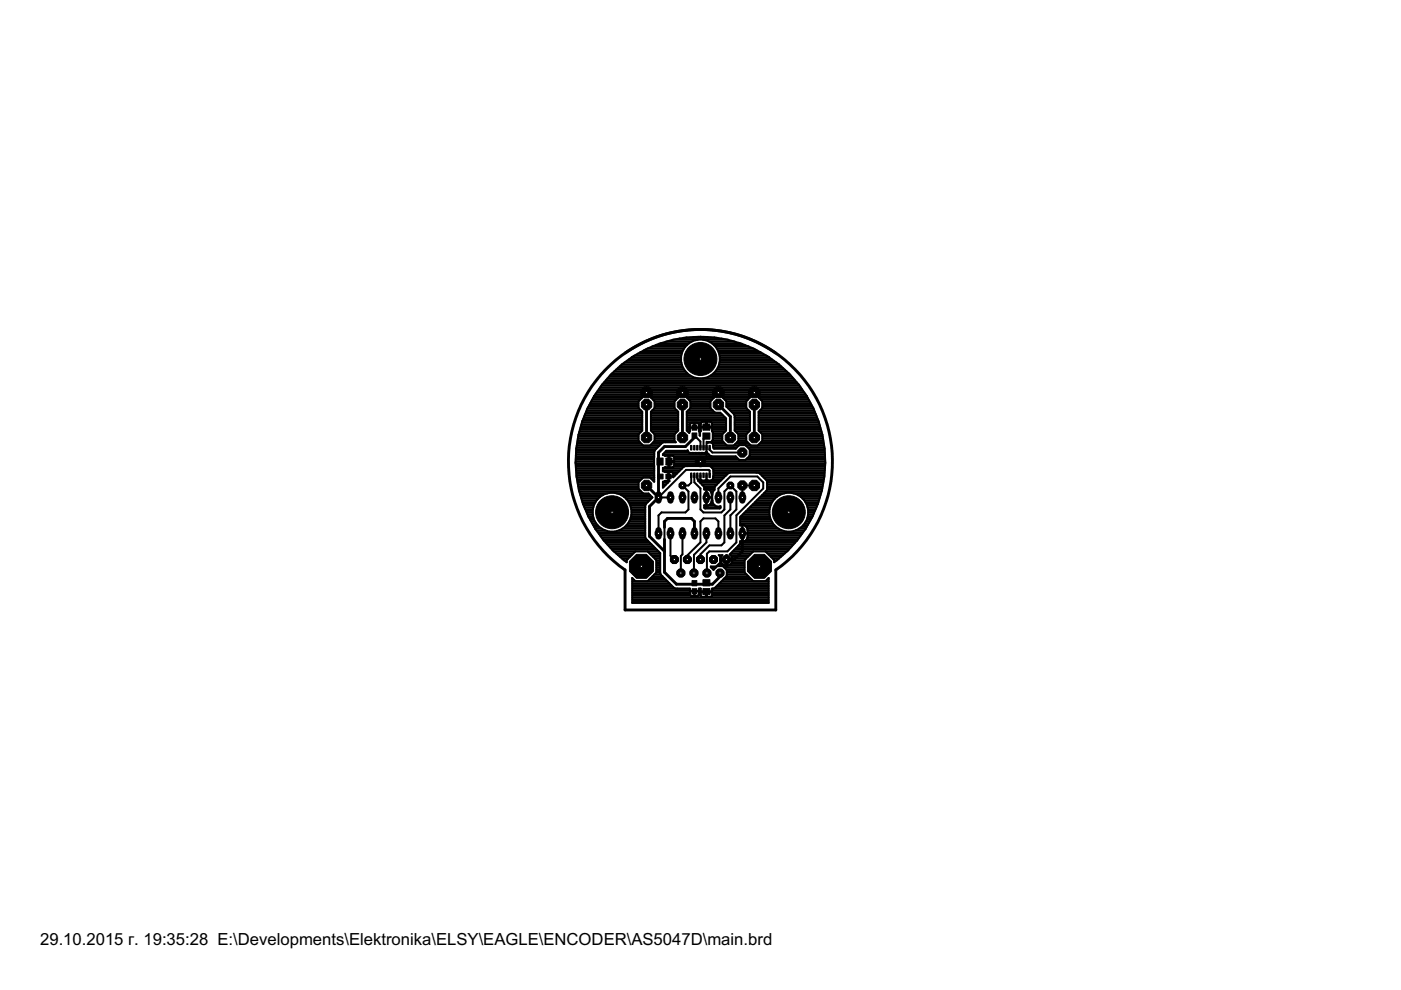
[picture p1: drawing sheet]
<svg xmlns="http://www.w3.org/2000/svg" width="297mm" height="210mm" viewBox="0 0 297 210" stroke-linecap="round" stroke-linejoin="round" font-family="sans-serif">
<defs><g id="words">
<text font-size="4" x="8.5" y="200.4">29.10.2015 г. 19:35:28 E:\Developments\Elektronika\ELSY\EAGLE\ENCODER\AS5047D\main.brd</text>
</g></defs>
<g fill="#000" stroke="#000" stroke-width=".21">
<path d="M139.3 97.1h1.3v1.5h-1.3zM141.2 97.1h1.3v1.5h-1.3zM146.4 94.4h.3v1h-.3zM146.7 91.8h1v1.1h-1zM146.7 90.1h1v1.1h-1zM147.1 94.4h.3v1h-.3zM147.7 94.4h.3v1h-.3zM148.4 94.4h.3v1h-.3zM149 94.4h.3v1h-.3zM149 91.8h1.5v1.3h-1.5zM149 89.9h1.5v1.3h-1.5zM149.6 94.4h.3v1h-.3z"/>
<path d="M150.3 94.4h.3v1h-.3zM139.5 100.5h1.1v1h-1.1zM141.2 100.5h1.1v1h-1.1zM146.4 100.3h.3v1h-.3zM147.1 100.3h.3v1h-.3zM147.7 100.3h.3v1h-.3zM148.4 100.3h.3v1h-.3zM149 100.3h.3v1h-.3zM149.6 100.3h.3v1h-.3zM150.3 100.3h.3v1h-.3zM146.7 123.1h1v1.1h-1zM146.7 124.8h1v1.1h-1z"/>
<path d="M149 122.9h1.5v1.3h-1.5zM149 124.8h1.5v1.3h-1.5z"/>
</g>
<g fill="#000" stroke="#000" stroke-width=".61">
<path d="M137.1 85.8v7zM139.6 97.9v3.1zM139.6 95.9v2zM140.9 94.7l-1.3 1.2zM144.7 85.8v7zM140.9 94.7h4.4zM145.3 94.7l1.9-1.9zM147.2 92.4v.4zM154.9 88.3v4.5zM152.3 85.8l2.6 2.5zM159.9 85.8v7zM137.7 113.7l3.2 3.2z"/>
<path d="M137.7 107.4v6.3zM139.6 105.5l-1.9 1.9zM139.6 101v4.5zM137.1 102.9l2.5 2.6zM140.9 116.9v4.4zM140.9 110.6v1.2zM140.9 110.6l.6-.7zM140.9 114.4v2.5zM141.5 109.9h5.1zM146.6 109.9l.6 .7zM147.2 110.6v2.5zM154 118.6h1.6z"/>
<path d="M155.6 118.6l1.8-1.7zM157.4 113.1v3.8zM140.9 121.3l2.5 2.6zM143.4 123.9h3.8zM147.2 123.9h2.6zM149.8 123.9h1.2zM151 123.9l1.7-1.6zM152.7 121.5v.8z"/>
</g>
<g fill="#000" stroke="#000" stroke-width=".42">
<path d="M129.1 79.9h17.7zM129.4 79.5h16.8zM129.6 79.3l2.2-2zM129.8 79.1h15.9zM130.2 78.8h15.2zM130.6 78.4h14.5zM131 78h13.9zM131.4 77.6h13.3zM131.8 77.3l2.2-1.6zM131.9 77.3h12.7zM132.4 76.9h12.1zM132.9 76.5h11.5z"/>
<path d="M133.4 76.1h11zM133.9 75.8h10.5zM134 75.7l.3-.2zM134.3 75.5l1.4-.8zM134.5 75.4h9.9zM135.2 75h9.3zM135.7 74.7l1.3-.7zM135.8 74.6h8.9zM136.5 74.3h8.3zM137 74l1.4-.6zM137.3 73.9h7.8zM138.2 73.5h7.1z"/>
<path d="M138.4 73.4l1.4-.5zM139.1 73.2h6.6zM139.8 72.9l1.4-.4zM140.1 72.8h6zM141.2 72.5l1.4-.4zM141.4 72.4h5.3zM142.6 72.1l1.5-.3zM142.8 72h5.1zM144.1 71.8l1.4-.3zM144.4 75.6v1zM144.4 76.6l.3 1.1zM144.7 74.5l-.3 1.1z"/>
<path d="M144.7 77.7l.5 .9zM145 71.6h7zM145.2 73.6l-.5 .9zM145.2 78.6l.8 .8zM145.5 71.5h1.5zM146 72.8l-.8 .8zM146 79.4l.9 .5zM146 72.8l.9-.5zM146.9 79.9l1.1 .3zM147 71.5l1.5-.1zM146.9 72.3l1.1-.3zM148.5 71.4l1.5 .1z"/>
<path d="M148 72h1.1zM149.1 72h5.1zM150 71.5h1.5zM149.1 72l1 .3zM150.1 79.9l.9-.5zM150.2 79.9h17.7zM150.3 72.4h5.3zM150.8 79.5h16.8zM150.9 72.8h6zM150.1 72.3l.9 .5zM151 79.4l.8-.8zM151.3 79.1h15.9z"/>
<path d="M151.3 73.2h6.6zM151.5 71.5l1.4 .3zM151.7 78.8h15.1zM151.7 73.5h7.1zM151 72.8l.8 .8zM152.3 77.7l-.5 .9zM151.9 78.4h14.5zM152 73.9h7.7zM152.1 78h13.9zM152.2 74.3h8.3zM151.8 73.6l.5 .9zM152.6 76.6l-.3 1.1z"/>
<path d="M152.4 77.6h13.2zM152.4 74.6h8.8zM152.4 77.3h12.7zM152.5 75h9.3zM152.5 76.9h12.1zM152.6 75.4h9.9zM152.6 75.6v1zM152.3 74.5l.3 1.1zM152.6 76.5h11.5zM152.6 76.1h11zM152.6 75.8h10.5zM152.9 71.8l1.5 .3z"/>
<path d="M154.4 72.1l1.4 .4zM155.8 72.5l1.4 .4zM157.2 72.9l1.4 .5zM158.6 73.4l1.4 .6zM160 74l1.3 .7zM161.3 74.7l1.4 .8zM162.7 75.5l.3 .2zM163 75.7l2.2 1.6zM165.2 77.3l2.2 2zM167.4 79.3l2 2.2zM122.2 95.1l-.2 3zM122 98.2h16.7z"/>
<path d="M122 97.9h16.7zM122.1 98.6h16.6zM122.1 97.5h16.6zM122.1 99h16.6zM122.1 97.1h16.6zM122.1 96.7h16.6zM122.1 99.4h16.6zM122.1 96.4h16.6zM122.1 99.7h16.6zM122.1 96h16.6zM122.2 95.6h16.6zM122.6 92.2l-.4 2.9z"/>
<path d="M122.2 95.2h16.8zM122.2 94.8h17.2zM122.3 94.5h17.5zM122.3 94.1h13.7zM122.4 93.7h13.2zM122.4 93.4h13zM122.5 93h12.9zM122.6 92.6h12.8zM123.4 89.3l-.8 2.9zM122.6 92.2h12.8zM122.7 91.9h12.9zM122.9 91.5h13.1z"/>
<path d="M122.9 91.1h13.3zM123 90.7h13.2zM123.1 90.4h13.1zM123.3 90h12.9zM123.4 89.6h12.8zM124.5 86.6l-1.1 2.7zM123.5 89.2h12.7zM123.6 88.9h12.6zM123.8 88.5h12.4zM123.9 88.1h12.3zM124.1 87.7h12.1zM124.2 87.4h12z"/>
<path d="M124.4 87h11.5zM126 84l-1.5 2.6zM124.5 86.6h11zM124.7 86.3h10.7zM124.9 85.9h10.5zM125.1 85.5h10.3zM125.3 85.1h10.1zM125.5 84.8h10.2zM125.8 84.4h10.3zM125.9 84h10.3zM127.7 81.5l-1.7 2.5zM126.2 83.6h9.8z"/>
<path d="M126.5 83.2h9.5zM126.7 82.9h9.3zM127 82.5h9.2zM127.3 82.1h42.5zM127.5 81.7h42zM129.6 79.3l-1.9 2.2zM127.8 81.4h41.4zM128.1 81h40.8zM128.5 80.6h40.1zM128.8 80.3h39.4zM135.4 85.1v1.4zM135.4 86.5l.8 .8z"/>
<path d="M135.4 92.1v1.4zM135.4 93.5l1 1zM136 82.8v.4zM136 83.2h1.1zM136 83.2v.5zM136 83.7l.4 .4zM136.2 87.3v4zM136.2 91.3l-.8 .8zM136.4 84.1l-1 1zM136.4 94.5h1.4zM136 82.8l.6-.7zM137.1 82.1v1.1z"/>
<path d="M136.6 82.1h.5zM137.1 83.2h1.1zM137.1 82.1h.4zM138.8 93.5l-1 1zM138.2 83.7l-.4 .4zM137.9 82.5h6zM137.9 84h6zM138 87.3v4zM138 87.3l.8-.8zM138 91.1h5.8zM138 90.7h5.8zM138 90.4h5.8z"/>
<path d="M138 90h5.8zM138 89.6h5.8zM138 89.2h5.8zM138 88.9h5.8zM138 88.5h5.8zM138 88.1h5.8zM138 87.7h5.8zM138 87.4h5.8zM138.1 84.4h5.6zM138.2 94.1h2zM138.2 83.2v.5zM138.2 82.8v.4z"/>
<path d="M137.5 82.1l.7 .7zM138.2 91.5h5.4zM138.2 83.6h5.4zM138.2 83.2h5.4zM138.2 82.9h5.4zM138.3 87h5.2zM138.5 84.8h4.8zM138.5 93.7h4.8zM138.6 91.9h4.6zM138.7 86.6h4.4zM138.7 97v1.7zM138.7 95.8v.3z"/>
<path d="M138.7 96.1v.8zM138.7 98.8v2.4zM138.8 92.1v1.4zM138 91.3l.8 .8zM138.8 85.1v1.4zM137.8 84.1l1 1zM138.8 93.4h4.2zM138.8 93h4.2zM138.8 92.6h4.2zM138.8 92.2h4.2zM138.8 86.3h4.2zM138.8 85.9h4.2z"/>
<path d="M138.8 85.5h4.2zM138.8 85.1h4.2zM138.9 95.4l-.2 .4zM139.6 97.9h.3zM140.4 93.9l-1.5 1.5zM140.5 99.2v.7zM140.5 99.2h.2zM140.5 96.3v.2zM141.3 95.6l-.8 .7zM140.5 99.7h3.7zM140.5 99.4h4.1zM140.5 96.4h9.8z"/>
<path d="M140.4 93.9l.3-.1zM140.5 99.9h.2zM140.7 99.2l.2-.1zM140.5 96.5h.2zM140.9 96h5.2zM140.9 99.1l.1-.1zM140.7 96.5l.2 .1zM141 99l.1 .1zM140.9 96.6l.1 .1zM140.7 93.8h.4zM141.1 99.1h.6zM141 96.7l.1-.1z"/>
<path d="M141.3 95.6h3.9zM141.3 95.6h4.5zM141.7 98v1.1zM141.7 98h.3zM141.7 96.6v1.1zM141.1 96.6h.6zM141.7 99h.3zM141.7 98.6h.3zM141.7 98.2h.3zM141.7 97.5h.3zM141.7 97.1h.3zM141.7 96.7h.3z"/>
<path d="M142 98v1.1zM142 99.1h.6zM142 97.7v.3zM142 97.7h.9zM142 96.6v1.1zM141.7 97.7h.3zM142 97.9h33zM142.6 99.1l.1-.1zM142 96.6h.6zM142.7 99h.1zM142.6 96.6l.1 .1zM142.7 99h2.3z"/>
<path d="M142.7 96.7h8.1zM142.8 99l.1-.1zM142.7 96.7h.1zM142.9 98.8v.1zM142.8 96.7l.1 .1zM142.9 98.7v.1zM142.9 96.8v.1zM142.9 98v.7zM142 98h.9zM142.9 97v.7zM142.9 96.9v.1zM142.9 98.6h32z"/>
<path d="M142.9 98.2h32.1zM142.9 97.5h13.8zM142.9 97.1h13.4zM143 85.1v1.4zM143 86.5l.8 .8zM143 92.1v1.4zM143 93.5l.3 .3zM141.1 93.8h2.2zM143.6 82.8v.4zM143.6 83.2h1.1zM143.6 83.2v.5zM143.6 83.7l.4 .4z"/>
<path d="M143.8 87.3v4zM143.8 91.3l-.8 .8zM144 84.1l-1 1zM143.6 82.8l.6-.7zM144.7 83.2h1.1zM144.7 82.1v1.1zM144.2 82.1h.5zM145 98.9l-2.3 2.3zM144.7 82.1h.5zM145.2 95.6h.3zM145 98.9l.3-.1zM145.8 83.7l-.4 .4z"/>
<path d="M145.5 99.6h4.8zM145.5 95.6l.3-.1zM145.5 82.5h6zM145.5 84h6zM145.6 87.3v4zM145.6 87.3l.8-.8zM145.6 91.1h.7zM145.6 90.7h.7zM145.6 90.4h.7zM145.6 90h.7zM145.6 89.6h3.1zM145.6 89.2h8.3z"/>
<path d="M145.6 88.9h8.3zM145.6 88.5h8.1zM145.6 88.1h7.8zM145.6 87.7h7.4zM145.6 87.4h5.9zM145.3 98.8h.3zM145.7 84.4h5.6zM145.8 95.5l.1 .3zM145.8 83.2v.5zM145.8 82.8v.4zM145.2 82.1l.6 .7zM145.8 91.5h.4z"/>
<path d="M145.8 83.6h5.4zM145.8 83.2h5.4zM145.8 82.9h5.4zM145.9 95.8l.1 .1zM145.9 87h5.2zM146 95.9l.3 .1zM146 84.8h5zM145.6 91.3l.5 .5zM146.2 91.5l-.1 .2zM146.3 96h.5zM146.3 90v.6zM146.3 90.6h.9z"/>
<path d="M146.3 90.7v.6zM146.3 91.3v.1zM146.3 86.6h4.4zM146.3 89.9v.1zM146.3 91.4l-.1 .1zM146.4 89.8l-.1 .1zM146.4 85.1v1.4zM145.4 84.1l1 1zM146.4 86.3h4.2zM146.4 85.9h4.2zM146.4 85.5h4.2zM146.4 85.1h4.2z"/>
<path d="M146.5 89.7l-.1 .1zM146.5 89.7h.1zM146.6 89.7l.1-.1zM146.9 96h.6zM147.2 89.6v1zM146.7 89.6h.5zM146.3 90.7h.9zM147.2 92.4l1.3 1.2zM147.3 90.6h.9zM147.3 89.6v1zM147.6 96h.5zM147.3 89.6h.5z"/>
<path d="M147.8 89.6l.1 .1zM148 80.2h1.1zM147.9 89.7h.1zM148 89.7l.1 .1zM148.2 91.3v.1zM148.1 89.8l.1 .1zM148.2 90.7v.6zM147.3 90.7h.9zM148.2 90v.6zM148.2 89.9v.1zM148.2 91.1h.4zM148.2 90.7h.4z"/>
<path d="M148.2 90.4h.4zM148.2 90h.4zM148.2 96h.6zM148.2 91.4l.1 .1zM148.3 91.5h.2zM148.3 91.7v.6zM148.3 91.5v.2zM148.4 91.7v.7zM148.3 92.3l.1 .1zM148.5 91.5l-.1 .2zM148.5 93.6v1.3zM148.6 89.9v.5z"/>
<path d="M148.6 90.4h1zM148.6 90.7v.6zM148.6 91.3v.1zM148.6 89.7v.2zM148.5 91.5l.1-.1zM148.7 89.6l-.1 .1zM148.7 89.6v-.1zM148.7 89.5h.1zM148.9 96h.5zM148.8 89.5h.2zM149.1 80.2l1-.3zM149.2 93.1v1.8z"/>
<path d="M149.2 93.1l.6-.6zM149.4 96l.2-.1zM149.6 96h.3zM149.6 89.5v.9zM149 89.5h.6zM149.6 90.4v.3zM148.6 90.7h1zM149.6 90.4h.3zM149.6 90h.3zM149.6 89.6h.3zM149.8 94.9v2.3zM149.8 93.7v1.2z"/>
<path d="M149.8 95.9l.5 .5zM149.9 90.4v.3zM149.9 90.4h1.1zM149.9 89.5v.9zM150 93.7v.2zM150 93.7h.6zM150 93.7h3.4zM150 93.9l.2-.1zM150.3 99.6l.2 .2zM150.3 96.4l.3 .2zM145.6 98.8h4.9zM150.5 99.8v1z"/>
<path d="M150.5 94.9v.5zM150.6 96.6l.3 .2zM149.9 89.5h.7zM150.6 85.1v1.4zM150.6 86.5l1 1zM150.6 93.7l.3-.1zM150.6 89.5h.1zM150.2 93.8h.5zM150.5 98.8l.2 .1zM150.8 99h24.1zM150.7 89.5h.1zM150.9 96.8h5.1z"/>
<path d="M150.9 93.6l.1-.1zM150.9 89.6h3zM150.8 89.5l.1 .1zM150.9 89.6v.1zM150.7 98.9l.3 .3zM150.7 93.8l.3 .1zM151 91.3v.1zM151 90.7v.6zM149.9 90.7h1.1zM151 89.9v.5zM150.9 89.7l.1 .2zM151 91.1h2.9z"/>
<path d="M151 90.7h2.9zM151 90.4h2.9zM151 90h2.9zM151.1 93.2l-.1 .3zM151 91.4v.1zM151 91.5h2.7zM150.5 95.4l.5 .5zM151.1 93.4h2zM151 93.9l.1 .2zM151.1 91.7v1.5zM151 91.5l.1 .2zM151.1 94.1h2.7z"/>
<path d="M151.1 93h2zM151.1 92.6h2zM151.1 92.2h2zM151.1 91.9h2.3zM151 99.2l.2 .1zM151.2 99.4h23.7zM151.2 82.8v.4zM151.2 83.2h1.1zM151.2 83.2v.5zM151.2 83.7l.4 .4zM151.2 94.3v.4zM151.1 94.1l.1 .2z"/>
<path d="M151.2 94.5h5.4zM151.3 99.6v.4zM151.2 99.3l.1 .3zM151.3 94.8v.2zM151.2 94.7l.1 .1zM151.3 99.7h23.6zM151.3 94.8h5zM151.3 95l.1 .1zM151.6 84.1l-1 1zM151.6 87.5h1.1zM151.2 82.8l.6-.7zM152.3 83.2h1.1z"/>
<path d="M152.3 82.1v1.1zM151.8 82.1h.5zM152.7 87.5l1.2 1.2zM152.3 82.1h.5zM153.4 83.7l-.4 .4zM153.1 92.1v1.4zM153.1 93.5l1 1zM153.1 84h6zM153.1 82.5h6zM153.3 84.4h5.6zM153.4 83.2v.5zM153.4 82.8v.4z"/>
<path d="M152.8 82.1l.6 .7zM153.4 83.6h5.4zM153.4 83.2h5.4zM153.4 82.9h5.4zM153.7 84.8h4.9zM153.9 88.7v2.6zM153.1 92.1l.8-.8zM154 85.1v1.1zM153 84.1l1 1zM154 85.9h4.2zM154 85.5h4.2zM154 85.1h4.2z"/>
<path d="M154.1 86.3h4.1zM154.1 94.5h1.5zM154.4 86.6h3.9zM154.8 87h3.9zM155.2 87.4h3.8zM156.5 93.5l-.9 1zM155.6 87.7h3.4zM154 86.2l1.6 1.6zM155.7 88.1h3.3zM155.8 88.5v2.8zM155.8 88.2v.3zM155.6 87.8l.2 .4z"/>
<path d="M155.8 91.1h3.2zM155.8 90.7h3.2zM155.8 90.4h3.2zM155.8 90h3.2zM155.8 89.6h3.2zM155.8 89.2h3.2zM155.8 88.9h3.2zM155.8 88.5h3.2zM155.9 94.1h3zM156 96.8l.7 .7zM151.4 95.1h4.6zM156 91.5h2.8z"/>
<path d="M156.3 93.7h2.2zM156.3 91.9h2.1zM156.5 92.1v1.4zM155.8 91.3l.7 .8zM156.5 93.4h1.7zM156.5 93h1.7zM156.5 92.6h1.7zM156.5 92.2h1.7zM156.7 97.5h1.3zM156 95.1l.7-.7zM151 95.9h6.4zM158 97.5l1-.9z"/>
<path d="M156.7 94.4h1.3zM158.1 97.5h16.8zM158.2 94.5h16.5zM158.2 85.1v1.4zM158.2 86.5l.8 .8zM158.2 92.1v1.4zM158.2 93.5l1 1zM158.5 97.1h16.4zM158.5 94.8h16.3zM158.8 82.8v.4zM158.8 83.2h1.1zM158.8 83.2v.5z"/>
<path d="M158.8 83.7l.4 .4zM158.8 96.7h16.1zM158.9 95.2h15.9zM159 95.3v1.3zM158 94.4l1 .9zM159 96.4h15.9zM159 96h15.9zM159 95.6h15.9zM159 87.3v4zM159 91.3l-.8 .8zM159.2 84.1l-1 1zM159.2 94.5h1.4z"/>
<path d="M158.8 82.8l.7-.7zM159.9 83.2h1.1zM159.9 82.1v1.1zM159.5 82.1h.4zM159.9 82.1h.5zM161.6 93.5l-1 1zM161 83.7l-.3 .4zM160.8 84h10.3zM160.8 82.5h9.2zM160.8 87.3l.8-.8zM160.8 87.3v4zM160.8 91.1h13.3z"/>
<path d="M160.8 90.7h13.2zM160.8 90.4h13.1zM160.8 90h13zM160.8 89.6h12.9zM160.8 89.2h12.7zM160.8 88.9h12.6zM160.8 88.5h12.4zM160.8 88.1h12.3zM160.8 87.7h12.1zM160.8 87.4h12zM160.9 84.4h10.4zM161 94.1h13.7z"/>
<path d="M161 83.2v.5zM161 82.8v.4zM160.4 82.1l.6 .7zM161 91.5h13.2zM161 83.6h9.8zM161 83.2h9.5zM161 82.9h9.3zM161.1 87h11.5zM161.3 84.8h10.2zM161.4 93.7h13.2zM161.4 91.9h12.9zM161.5 86.6h11z"/>
<path d="M161.6 85.1v1.4zM160.7 84.1l.9 1zM161.6 92.1v1.4zM160.8 91.3l.8 .8zM161.6 93.4h13zM161.6 93h12.9zM161.6 92.6h12.8zM161.6 92.2h12.8zM161.6 86.3h10.7zM161.6 85.9h10.5zM161.6 85.5h10.3zM161.6 85.1h10.1z"/>
<path d="M169.4 81.5l1.6 2.5zM171 84l1.5 2.6zM172.5 86.6l1.1 2.7zM173.6 89.3l.8 2.9zM174.4 92.2l.4 2.9zM174.8 95.1l.2 3zM175 98.1l-.2 3zM122.2 100.1h16.5zM122.2 100.5h16.5zM122.2 100.9h16.5zM122 98.1l.2 3zM122.3 101.2h16.4z"/>
<path d="M122.3 101.6h13.7zM122.4 102h13.2zM122.4 102.3h13zM122.5 102.7h12.9zM122.6 103.1h12.8zM122.7 103.5h12.7zM122.7 103.8h12.9zM122.2 101.1l.5 2.9zM122.8 104.2h13.2zM122.9 104.6h5.9zM123 105h4.8zM123.1 105.3h4.1z"/>
<path d="M123.3 105.7h3.6zM123.4 106.1h3.1zM123.5 106.5h2.8zM122.7 104l.9 2.8zM123.6 106.8h2.4zM123.8 107.2h2.1zM123.9 107.6h1.9zM124.1 108h1.6zM124.2 108.3h1.5zM124.4 108.7h1.3zM124.6 109.1h1.1zM124.7 109.5h1.1z"/>
<path d="M123.6 106.8l1.2 2.8zM124.9 109.8h1zM125.1 110.2h.9zM125.3 110.6h.9zM125.5 111h.9zM125.7 108.1v1zM125.7 109.1l.2 1.1zM125.8 111.3h.9zM125.9 107l-.2 1.1zM125.9 110.2l.6 .9zM126 111.7h1.1zM126.2 112.1h1.4z"/>
<path d="M124.8 109.6l1.4 2.5zM126.4 112.5h1.9zM126.5 106.1l-.6 .9zM126.5 111.1l.8 .8zM126.7 112.8h10.1zM127 113.2h9.8zM127.3 105.3l-.8 .8zM127.3 111.9l.9 .5zM127.3 113.6h9.5zM127.5 114h9.3zM127.8 114.3h9.2zM126.2 112.1l1.8 2.5z"/>
<path d="M128.1 114.7h9.3zM127.3 105.3l.9-.5zM128.2 112.4l1 .3zM128.4 115.1h9.4zM128.8 115.4h9.4zM129.1 115.8h9.4zM128.2 104.8l1-.3zM129.2 112.7h1.1zM129.5 116.2h9.4zM129.8 116.6h9.5zM128 114.6l2 2.2zM130.2 116.9h4.5z"/>
<path d="M129.2 104.5h1.1zM130.3 112.7l1.1-.3zM130.6 117.3h3.7zM130.7 104.6h5.6zM131 117.7h2.9zM131.3 112.5h5.5zM130.3 104.5l1.1 .3zM131.4 112.4l.9-.5zM131.5 118.1h2zM131.7 105h6.1zM131.9 118.4h1.3zM132 112.1h4.8z"/>
<path d="M130 116.8l2.2 1.9zM131.4 104.8l.9 .5zM132.3 111.9l.8-.8zM132.3 105.3h5.9zM132.3 118.8h.6zM132.5 111.7h4.3zM132.7 105.7h5.4zM132.8 111.3h4zM132.9 118.8v.4zM132.2 118.7l.7 .5zM132.3 105.3l.8 .8zM133.6 110.2l-.5 .9z"/>
<path d="M133.1 106.1h4.6zM133.2 111h3.6zM133.3 106.5h4zM133.4 110.6h3.4zM133.5 106.8h3.5zM133.6 110.2h3.2zM133.1 106.1l.5 .9zM133.9 109.1l-.3 1.1zM133.6 107.2h3.2zM133.7 109.8h3.1zM133.8 107.6h3zM133.8 109.5h3z"/>
<path d="M133.9 108h2.9zM133.9 108.1v1zM133.6 107l.3 1.1zM133.9 109.1h2.9zM133.9 108.7h2.9zM133.9 108.3h2.9zM134.7 116.9l-1.8 1.9zM135.4 102.2v1.4zM135.4 103.6l1 1zM136.4 101.2l-1 1zM136.4 104.6h1.1zM136.8 107.2v.3z"/>
<path d="M136.8 107.5v6.4zM136.8 113.9l.1 .3zM136.9 106.8l-.1 .4zM136.9 114.2l.3 .3zM137.2 114.5l2.8 2.8zM134.7 116.9h2.6zM137.3 116.9h2.4zM137.5 104.6l.8 .9zM137.7 117.3h2.3zM136.4 101.2h1.4zM138.1 117.7h1.9zM138.2 101.6h.5z"/>
<path d="M136.9 106.8l1.4-1.3zM138.5 118.1h1.5zM138.5 102h.2zM138.7 101.2v1zM137.8 101.2l.9 1zM138.8 118.4h1.2zM137.3 116.9l1.8 1.9zM139.1 120h.9zM139.1 119.6h.9zM139.1 119.2h.9zM139.1 118.8h.9zM139.6 105.5h2.6z"/>
<path d="M139.6 105.5l5.9-5.9zM139.6 101h.4zM139.6 109.3v3.8zM140 117.3v4.2zM140.3 108.6l-.7 .7zM140.5 102.1h.2zM140.5 102.1v1.3zM140.5 103.1h.3zM140.5 102.7h.7zM140.5 102.3h1.1zM140.7 102.1l.2-.1zM140.9 111.8v2.6z"/>
<path d="M140.9 102h.1zM140.7 99.9l.2 .1zM141 102h.1zM140.9 100l.1 .1zM141.1 102h.6zM141 100.1h.1zM141.7 101.1v.9zM141.7 100.1v.9zM141.1 100.1h.6zM141.8 101.1v.9zM141.8 102h.2zM141.8 101h.9z"/>
<path d="M141.8 100.1v.9zM142 102l-1.5 1.4zM142.2 113.1v4.7zM142.2 117.8l.8 .8zM141.8 100.1h.5zM142.5 100.1h1.3zM142.3 100.1h.2zM142.5 100.1l.1 .1zM142.6 100.2h.1zM142.7 100.2v.2zM142.7 101.1v.1zM141.8 101.1h.9z"/>
<path d="M142.7 100.5v.5zM142.7 100.4v.1zM142.7 100.9h.4zM142.7 100.5h.8zM144.4 117.9v3.6zM144.7 117.5l-.3 .4zM144.7 113.1v4.4zM144.7 102.9l1.3 1.3zM140.3 108.6h5zM145.7 117.8v.8zM146 108l-.7 .6zM146 104.2v3.8z"/>
<path d="M144.7 102.9h1.3zM146.6 100.8v1.5zM146 102.9l.6-.6zM147.1 117.6v3.9zM147.2 100.8v1.5zM147.8 100.8v.7zM147.8 101.5l.7 .7zM148 101.7v.2zM148.1 101.7h.1zM148.1 102h4.7zM148.2 101.7h.1zM148.3 101.7h.2z"/>
<path d="M148.4 102.3h4zM148.5 100.8v1.4zM148.5 102.2h1zM148.5 117.5v1.1zM145.7 117.8l2.8-2.8zM148.5 110.6v4.4zM147.2 102.3l1.3 1.3zM148.5 103.6v4.4zM148.7 101.8l.2 .1zM148.8 102.7h3.2zM148.9 101.9h.5zM148 101.9l1 1z"/>
<path d="M149.1 109.9l-.6 .7zM148.5 108l.6 .6zM149.2 103.1h2.4zM149 102.9l.2 .2zM149.3 105.5h.5zM149.3 107.1v.6zM149.3 103.4v.4zM149.2 103.1l.1 .3zM149.3 107.6h3.5zM149.3 107.2h.2zM149.3 103.5h2.2zM149.4 107.2h.1z"/>
<path d="M149.4 101.9l.2-.1zM149.3 107.7l.2 .1zM149.5 107.2l.2 .1zM149.4 103.8l.1-.1zM149.8 101.9l-.3 .3zM149.5 103.7h.2zM149.8 105.5v1.8zM149.8 105.5h1.1zM149.8 103.7v1.8zM149.8 115l-2.7 2.6zM149.8 113.1v1.9zM149.8 100.8v1.1z"/>
<path d="M149.9 107.3l.1-.1zM149.9 117.4v4.1zM150 101.8l.2 .1zM150 107.2h.2zM149.9 103.7h.1zM150.1 107.2h1.5zM150.2 101.9h.5zM150.2 107.2l.2-.1zM150 103.7l.2 .1zM150.3 103.8h1.2zM150.4 107.1l.1-.1zM150.2 103.8l.2 .1z"/>
<path d="M149.9 117.4l.5-.5zM150.4 115.6l-1.9 1.9zM150.5 107l.1-.2zM150.4 103.9h.1zM150.7 106.7l-.1 .1zM150.5 103.9l.1 .2zM150.6 106.8h.6zM150.8 106.6l-.1 .1zM150.6 104.1l.1 .1zM150.7 101.9l.3-.1zM150.7 104.2h.5zM150.9 106.4l-.1 .2z"/>
<path d="M150.7 104.2l.1 .2zM150.8 106.5h.3zM150.9 106.2v.2zM150.8 104.4l.1 .1zM150.9 104.6h.1zM150.9 105.5v.7zM150.9 104.7v.8zM150.9 104.5v.2zM150.9 106.1h.1zM151.1 101.6l-.1 .2zM151 104.9v1.1zM151 104.6v.3z"/>
<path d="M151 106.1v.3zM151 106.4l.2 .4zM151.2 101.4l-.1 .2zM151.1 101.6h2zM151.2 101v.4zM151.3 100.9l-.1 .1zM151.2 101.2h2.3zM151.2 104.1l-.2 .5zM151.2 106.8l.4 .4zM151.3 100v.9zM151.3 100.9h2.6zM151.3 100.5h3z"/>
<path d="M151.3 100.1h23.5zM151.5 103.4v.4zM151.5 103.8l-.3 .3zM151.6 107.2l.5 .2zM151.6 103.1l-.1 .3zM149.1 109.9h2.6zM151.7 109.9l.6 .7zM151.8 102.9l-.2 .2zM152 120h5.9zM152.1 107.4h.5zM152.3 103.6l2.6-2.6zM152.3 103.6v1.9z"/>
<path d="M152.3 110.6v2.5zM152.4 117.7h.8zM152.4 119.6h.8zM152.6 107.4l.2-.1zM149.5 107.8h3.1zM152.7 118v1.3zM152.4 117.7l.3 .3zM152.7 119.2h.2zM152.7 118.1h.2zM152.8 118.6h1.2zM152.8 118.7v.2zM152.8 107.3v.4z"/>
<path d="M152.8 107.7l-.2 .1zM152.8 118.3v.3zM152.8 118.9l.1 .2zM152.9 118.2l-.1 .1zM152.9 119.1l.1 .2zM153 118l-.1 .2zM153 119.3l.1 .2zM150.4 115.6h2.6zM149.1 108.6h3.9zM153.1 117.8l-.1 .2zM153.1 119.5l.1 .1zM153.1 117.8l.1-.1z"/>
<path d="M153.2 119.6l.2 .1zM153.4 119.7l.1 .1zM153.5 119.8l.2 .1zM153.6 115l-.6 .6zM153.6 109.3v5.7zM153.6 108l-.6 .6zM153.6 104.2v3.8zM153.7 119.9h.2zM154 117.7v.9zM154 118.6v.1zM152.8 118.7h1.2zM154 118.7v1.2z"/>
<path d="M154 118.7h.1zM154 119.6h.1zM154 119.2h.1zM154 118.8h.1zM154 118.4h.1zM154 118.1h.1zM154 118.6h.1zM154.1 117.7v.9zM154.1 118.7v1.2zM154.1 118.6v.1zM154.1 118.6h1.2zM154.1 119.9h.2z"/>
<path d="M154.2 100.6l-2.4 2.3zM150.4 116.9h3.8zM154.3 119.9l.2-.1zM154.4 100.3l-.2 .3zM154.5 119.8l.2-.1zM154.4 100.3l.3-.1zM154.7 119.7l.2-.1zM156.6 115.7l-1.9 1.9zM154.9 101h5.7zM154.9 108l-1.3 1.3zM154.9 105.5v2.5zM154.9 102.9l-1.3 1.3z"/>
<path d="M154.9 102.9l1.2 1.3zM154.9 109.3v3.8zM154.9 119.6l.1-.1zM154.7 117.6l.2 .1zM154.9 117.7h4zM154.9 119.6h3zM154.9 117.3h4.4zM155.1 119.3l-.1 .2zM154.9 117.7l.1 .1zM155.2 119.1l-.1 .2zM155 117.8l.1 .2zM155.2 118.1h3.3z"/>
<path d="M155.2 119.2h2.7zM155.3 118.9l-.1 .2zM155.1 118l.1 .2zM155.3 118.7v.2zM155.2 118.2l.1 .1zM155.3 118.8h2.6zM155.3 118.4h2.9zM155.3 116.9h4.4zM154.1 118.7h1.2zM155.3 118.3v.3zM155.7 116.6h11.5zM156.1 116.2h11.5z"/>
<path d="M156.1 115l-1.9 1.9zM156.1 109.3v5.7zM156.1 104.2v3.8zM156.1 108l-1.2 1.3zM156.4 115.8h11.5zM156.6 115.7l.2-.3zM156.9 115.1l-.1 .3zM156.8 115.4h11.4zM156.9 113.1h.5zM156.9 114.8v.3zM156.9 109.6v1.8zM156.9 109.6l5.6-5.6z"/>
<path d="M156.9 115.1h11.7zM156.9 111.3h.2zM156.9 111h7zM156.9 110.6h6.7zM156.9 110.2h6.5zM156.9 109.8h6.4zM157 114.8h.1zM157.1 109.5h6.1zM157.1 114.8l.2 .1zM157 111.4l.1-.1zM157.1 111.3h.2zM157.4 113.1v1.8z"/>
<path d="M157.4 113.1h1.1zM157.4 111.3v1.8zM157.4 102.9v2.6zM157.4 102.9h2.5zM157.5 109.1h5.6zM157.5 114.9l.1-.1zM157.6 111.3h6.6zM157.6 114.8h.2zM157.5 111.3h.1zM157.8 114.8l.2-.1zM157.6 111.3l.2 .1zM157.8 108.7h5.3z"/>
<path d="M157.9 118.8v2.6zM158 114.7l.1-.1zM157.8 111.4l.2 .1zM158 114.7h10.9zM158.1 114.6l.1-.1zM158 111.5l.1 .1zM158.2 108.3h4.9zM158.3 114.3l-.1 .2zM158.1 111.6l.1 .1zM158.2 111.7h6.3zM158.4 114.2l-.1 .1zM158.2 111.7l.1 .1z"/>
<path d="M158.3 114.3h10.9zM158.5 114l-.1 .2zM158.3 111.8l.1 .2zM158.5 112.1h6.6zM158.5 113.8v.2zM158.4 112l.1 .2zM158.5 113.1v.7zM158.5 112.3v.8zM158.5 112.2v.1zM158.5 114h11zM158.5 113.6h11.3zM158.5 113.2h11.5z"/>
<path d="M158.5 112.8h11.8zM158.5 112.5h7.3zM158.6 108h4.6zM159 107.6h4.3zM159.3 107.2h4.1zM159.7 116.9l-1.8 1.9zM159.7 106.8h3.8zM160.1 106.5h3.6zM154.7 100.2h5.7zM160.4 106.1h3.5zM160.6 101l1.2 1.3zM160.4 100.2h.3z"/>
<path d="M160.8 105.7h3.5zM160.7 100.2l.3 .1zM161.2 100.5h13.6zM161.2 105.3h3.5zM161.5 100.9h13.3zM161.6 105h3.7zM161.8 102.3v1.3zM161.8 103.6l-5.7 5.7zM161.9 101.2h12.9zM161.9 104.6h4.4zM162.3 101.6h12.4zM159.7 116.9h2.6z"/>
<path d="M162.3 116.9h4.5zM162.3 104.2h11.9zM162.6 103.7l-.1 .3zM161 100.3l1.5 1.5zM162.6 102h12zM162.6 103.8h11.7zM162.6 103.4v.3zM162.6 102.5v.9zM162.6 102.1v.4zM162.5 101.8l.1 .3zM162.6 103.5h11.7zM162.6 103.1h11.8z"/>
<path d="M162.6 102.7h11.9zM162.6 102.3h12zM162.7 117.3h3.7zM163.1 117.7h2.9zM163.1 108.1v1zM163.1 109.1l.3 1.1zM163.4 107l-.3 1.1zM163.4 110.2l.6 .9zM163.5 118.1h2zM163.8 118.4h1.3zM164 106.1l-.6 .9zM164 111.1l.7 .8z"/>
<path d="M164.1 118.8v.4zM162.3 116.9l1.8 1.9zM164.1 118.8h.6zM164.7 105.3l-.7 .8zM164.7 111.9l1 .5zM164.1 119.2l.7-.5zM164.7 105.3l1-.5zM165.7 112.4l1 .3zM165.7 104.8l1-.3zM166.7 112.7h1.1zM164.8 118.7l2.2-1.9zM166.7 104.5h1.1z"/>
<path d="M167.8 112.7l1-.3zM168.2 104.6h5.9zM168.7 112.5h1.9zM167.8 104.5l1 .3zM168.8 112.4l1-.5zM169 114.6l-2 2.2zM169.2 105h4.8zM169.4 112.1h1.4zM168.8 104.8l1 .5zM169.8 111.9l.7-.8zM169.8 105.3h4.1zM169.9 111.7h1.1z"/>
<path d="M170.2 105.7h3.5zM170.3 111.3h1zM169.8 105.3l.7 .8zM171.1 110.2l-.6 .9zM170.5 106.1h3.1zM170.6 111h.9zM170.8 106.5h2.7zM170.8 112.1l-1.8 2.5zM170.8 110.6h.9zM171 106.8h2.4zM171 110.2h.9zM170.5 106.1l.6 .9z"/>
<path d="M171.3 109.1l-.2 1.1zM171.1 107.2h2.1zM171.2 109.8h.9zM171.2 107.6h1.9zM171.3 109.5h1zM171.3 108h1.6zM171.3 108.1v1zM171.1 107l.2 1.1zM171.3 109.1h1.1zM171.3 108.7h1.3zM171.3 108.3h1.5zM172.3 109.6l-1.5 2.5z"/>
<path d="M173.4 106.8l-1.1 2.8zM174.3 104l-.9 2.8zM174.8 101.1l-.5 2.9zM134 122.6v5.2zM134 122.6l.7 .6zM134 127.8h29zM134 127.4h29zM134 127.1h29zM134 126.7h29zM134 126.3h12.5zM134 125.9h12.3zM134 125.6h12.3z"/>
<path d="M134 125.2h12.3zM134 124.8h12.3zM134 124.4h8.7zM134 124.1h8.3zM134 123.7h7.9zM134 123.3h7.6zM134 122.9h.4zM134.7 123.2h2.6zM137.3 123.2l1.8-1.8zM137.6 122.9h3.6zM138 122.6h2.8zM138.3 122.2h2.2z"/>
<path d="M138.7 121.8h1.4zM139.1 121.4h.9zM139.1 118.8v2.6zM139.1 121.1h.9zM139.1 120.7h.9zM139.1 120.3h.9zM140 121.5l.1 .4zM140.1 121.9l.3 .2zM140.4 122.1l2.5 2.6zM142.9 124.7l.4 .1zM143.3 124.8h.3zM143.6 124.8h2.7z"/>
<path d="M146.3 124.8v.5zM146.3 125.3h.9zM146.3 125.4v.6zM146.3 126v.1zM146.3 126.1l.1 .1zM146.4 126.2l.1 .1zM146.5 126.3h.1zM146.6 126.3l.1 .1zM146.7 126.4h.5zM146.3 125.4h.9zM147.2 125.4v1zM147.2 123.7v.2z"/>
<path d="M147.3 125.4v1zM147.3 126.4h.5zM147.3 125.3h.9zM147.8 126.4l.1-.1zM147.9 126.3h.1zM148 126.3h.6zM148 126.3l.1-.1zM148.2 126.1l-.1 .1zM148.2 126v.1zM148.2 125.4v.6zM147.3 125.4h.9zM148.2 124.8v.5z"/>
<path d="M148.2 124.8h.4zM148.2 125.9h.4zM148.2 125.6h1.4zM148.2 125.2h.4zM148.6 124.8v.5zM148.6 125.3h1zM148.6 125.6v.6zM148.6 126.2v.1zM148.6 126.3l.1 .1zM148.7 126.4v.1zM148.7 126.5h.1zM148.8 126.5l.2 .1z"/>
<path d="M149 126.6h.6zM149.6 125.3v.3zM148.6 125.6h1zM149.6 125.6v1zM149.6 125.6h.3zM149.6 126.3h.3zM149.6 125.9h.3zM149.8 123.6v.3zM149.9 125.6v1zM149.9 126.6h.7zM149.9 125.3v.3zM149.9 125.3h1.1z"/>
<path d="M149.9 125.6h13.1zM150.6 126.6l.1-.1zM150.7 126.5h.1zM150.7 120.1v.1zM150.7 120.1h1.2zM150.8 120.3h1zM150.8 126.5l.1-.1zM150.9 126.3v.1zM151 126.2l-.1 .1zM150.9 126.3h12.1zM151 125.6v.6zM149.9 125.6h1.1z"/>
<path d="M151 124.8v.5zM151 124.8h.2zM151 125.9h12zM151 125.2h12zM151 124.8h12zM151.1 120.7h.3zM151.2 124.8l.4-.1zM150.7 120.2l.6 .6zM151.6 124.7l.2-.3zM151.8 124.4h11.2zM151.8 124.4l1.6-1.6zM151.9 120.1l.8-.8z"/>
<path d="M152.1 120l-.8 .8zM152.1 124.1h10.9zM152.5 123.7h10.5zM152.9 123.3h10.1zM152.1 120h1.1zM153.3 122.9h6.1zM153.4 122.7l.7-.6zM153.5 120.3h4.4zM153.6 122.6h5.4zM153.9 120.7h4zM154 122.2h4.7zM154.1 120.9v1.2z"/>
<path d="M153.2 120l.9 .9zM154.1 121.8h4.2zM154.1 121.4h3.8zM154.1 121.1h3.8zM157.9 121.4l1.8 1.8zM159.7 123.2h2.6zM162.3 123.2l.7-.6zM162.6 122.9h.4zM163 122.6v5.2z"/>
</g>
<circle cx="143" cy="118.6" r=".83" fill="#000" stroke="#000" stroke-width=".21"/>
<circle cx="143" cy="118.6" r=".55" fill="#fff" stroke="#000" stroke-width=".21"/>
<circle cx="145.7" cy="118.6" r=".83" fill="#000" stroke="#000" stroke-width=".21"/>
<circle cx="145.7" cy="118.6" r=".55" fill="#fff" stroke="#000" stroke-width=".21"/>
<circle cx="148.5" cy="118.6" r=".83" fill="#000" stroke="#000" stroke-width=".21"/>
<circle cx="148.5" cy="118.6" r=".55" fill="#fff" stroke="#000" stroke-width=".21"/>
<circle cx="151.3" cy="118.6" r=".83" fill="#000" stroke="#000" stroke-width=".21"/>
<circle cx="151.3" cy="118.6" r=".55" fill="#fff" stroke="#000" stroke-width=".21"/>
<circle cx="154" cy="118.6" r=".83" fill="#000" stroke="#000" stroke-width=".21"/>
<circle cx="154" cy="118.6" r=".55" fill="#fff" stroke="#000" stroke-width=".21"/>
<circle cx="144.4" cy="121.5" r=".83" fill="#000" stroke="#000" stroke-width=".21"/>
<circle cx="144.4" cy="121.5" r=".55" fill="#fff" stroke="#000" stroke-width=".21"/>
<circle cx="147.1" cy="121.5" r=".83" fill="#000" stroke="#000" stroke-width=".21"/>
<circle cx="147.1" cy="121.5" r=".55" fill="#fff" stroke="#000" stroke-width=".21"/>
<circle cx="149.9" cy="121.5" r=".83" fill="#000" stroke="#000" stroke-width=".21"/>
<circle cx="149.9" cy="121.5" r=".55" fill="#fff" stroke="#000" stroke-width=".21"/>
<circle cx="152.7" cy="121.5" r=".83" fill="#000" stroke="#000" stroke-width=".21"/>
<circle cx="152.7" cy="121.5" r=".55" fill="#fff" stroke="#000" stroke-width=".21"/>
<path d="M139.6 112.4v1.3z" fill="#000" stroke="#000" stroke-width="1.3"/>
<circle cx="139.6" cy="113.1" r=".4" fill="#fff" stroke="#000" stroke-width=".21"/>
<path d="M142.2 112.4v1.3z" fill="#000" stroke="#000" stroke-width="1.3"/>
<circle cx="142.2" cy="113.1" r=".4" fill="#fff" stroke="#000" stroke-width=".21"/>
<path d="M154.9 112.4v1.3z" fill="#000" stroke="#000" stroke-width="1.3"/>
<circle cx="154.9" cy="113.1" r=".4" fill="#fff" stroke="#000" stroke-width=".21"/>
<path d="M157.4 112.4v1.3z" fill="#000" stroke="#000" stroke-width="1.3"/>
<circle cx="157.4" cy="113.1" r=".4" fill="#fff" stroke="#000" stroke-width=".21"/>
<path d="M144.7 112.4v1.3z" fill="#000" stroke="#000" stroke-width="1.3"/>
<circle cx="144.7" cy="113.1" r=".4" fill="#fff" stroke="#000" stroke-width=".21"/>
<path d="M147.2 112.4v1.3z" fill="#000" stroke="#000" stroke-width="1.3"/>
<circle cx="147.2" cy="113.1" r=".4" fill="#fff" stroke="#000" stroke-width=".21"/>
<path d="M152.3 112.4v1.3z" fill="#000" stroke="#000" stroke-width="1.3"/>
<circle cx="152.3" cy="113.1" r=".4" fill="#fff" stroke="#000" stroke-width=".21"/>
<path d="M149.8 112.4v1.3z" fill="#000" stroke="#000" stroke-width="1.3"/>
<circle cx="149.8" cy="113.1" r=".4" fill="#fff" stroke="#000" stroke-width=".21"/>
<path d="M157.4 104.8v1.3z" fill="#000" stroke="#000" stroke-width="1.3"/>
<circle cx="157.4" cy="105.5" r=".4" fill="#fff" stroke="#000" stroke-width=".21"/>
<path d="M154.9 104.8v1.3z" fill="#000" stroke="#000" stroke-width="1.3"/>
<circle cx="154.9" cy="105.5" r=".4" fill="#fff" stroke="#000" stroke-width=".21"/>
<path d="M152.3 104.8v1.3z" fill="#000" stroke="#000" stroke-width="1.3"/>
<circle cx="152.3" cy="105.5" r=".4" fill="#fff" stroke="#000" stroke-width=".21"/>
<path d="M149.8 104.8v1.3z" fill="#000" stroke="#000" stroke-width="1.3"/>
<circle cx="149.8" cy="105.5" r=".4" fill="#fff" stroke="#000" stroke-width=".21"/>
<path d="M147.2 104.8v1.3z" fill="#000" stroke="#000" stroke-width="1.3"/>
<circle cx="147.2" cy="105.5" r=".4" fill="#fff" stroke="#000" stroke-width=".21"/>
<path d="M144.7 104.8v1.3z" fill="#000" stroke="#000" stroke-width="1.3"/>
<circle cx="144.7" cy="105.5" r=".4" fill="#fff" stroke="#000" stroke-width=".21"/>
<path d="M142.2 104.8v1.3z" fill="#000" stroke="#000" stroke-width="1.3"/>
<circle cx="142.2" cy="105.5" r=".4" fill="#fff" stroke="#000" stroke-width=".21"/>
<path d="M139.6 104.8v1.3z" fill="#000" stroke="#000" stroke-width="1.3"/>
<circle cx="139.6" cy="105.5" r=".4" fill="#fff" stroke="#000" stroke-width=".21"/>
<circle cx="144.7" cy="85.8" r=".71" fill="#000" stroke="#000" stroke-width=".21"/>
<circle cx="144.7" cy="85.8" r=".4" fill="#fff" stroke="#000" stroke-width=".21"/>
<circle cx="144.7" cy="83.2" r=".71" fill="#000" stroke="#000" stroke-width=".21"/>
<circle cx="144.7" cy="83.2" r=".4" fill="#fff" stroke="#000" stroke-width=".21"/>
<circle cx="152.3" cy="85.8" r=".71" fill="#000" stroke="#000" stroke-width=".21"/>
<circle cx="152.3" cy="85.8" r=".4" fill="#fff" stroke="#000" stroke-width=".21"/>
<circle cx="152.3" cy="83.2" r=".71" fill="#000" stroke="#000" stroke-width=".21"/>
<circle cx="152.3" cy="83.2" r=".4" fill="#fff" stroke="#000" stroke-width=".21"/>
<circle cx="159.9" cy="85.8" r=".71" fill="#000" stroke="#000" stroke-width=".21"/>
<circle cx="159.9" cy="85.8" r=".4" fill="#fff" stroke="#000" stroke-width=".21"/>
<circle cx="159.9" cy="83.2" r=".71" fill="#000" stroke="#000" stroke-width=".21"/>
<circle cx="159.9" cy="83.2" r=".4" fill="#fff" stroke="#000" stroke-width=".21"/>
<circle cx="137.1" cy="85.8" r=".71" fill="#000" stroke="#000" stroke-width=".21"/>
<circle cx="137.1" cy="85.8" r=".4" fill="#fff" stroke="#000" stroke-width=".21"/>
<circle cx="137.1" cy="83.2" r=".71" fill="#000" stroke="#000" stroke-width=".21"/>
<circle cx="137.1" cy="83.2" r=".4" fill="#fff" stroke="#000" stroke-width=".21"/>
<circle cx="137.1" cy="92.8" r=".71" fill="#000" stroke="#000" stroke-width=".21"/>
<circle cx="137.1" cy="92.8" r=".4" fill="#fff" stroke="#000" stroke-width=".21"/>
<circle cx="137.1" cy="102.9" r=".71" fill="#000" stroke="#000" stroke-width=".21"/>
<circle cx="137.1" cy="102.9" r=".4" fill="#fff" stroke="#000" stroke-width=".21"/>
<circle cx="144.7" cy="92.8" r=".71" fill="#000" stroke="#000" stroke-width=".21"/>
<circle cx="144.7" cy="92.8" r=".4" fill="#fff" stroke="#000" stroke-width=".21"/>
<circle cx="144.7" cy="102.9" r=".71" fill="#000" stroke="#000" stroke-width=".21"/>
<circle cx="144.7" cy="102.9" r=".4" fill="#fff" stroke="#000" stroke-width=".21"/>
<circle cx="154.9" cy="92.8" r=".71" fill="#000" stroke="#000" stroke-width=".21"/>
<circle cx="154.9" cy="92.8" r=".4" fill="#fff" stroke="#000" stroke-width=".21"/>
<circle cx="154.9" cy="102.9" r=".71" fill="#000" stroke="#000" stroke-width=".21"/>
<circle cx="154.9" cy="102.9" r=".4" fill="#fff" stroke="#000" stroke-width=".21"/>
<circle cx="159.9" cy="92.8" r=".71" fill="#000" stroke="#000" stroke-width=".21"/>
<circle cx="159.9" cy="92.8" r=".4" fill="#fff" stroke="#000" stroke-width=".21"/>
<circle cx="159.9" cy="102.9" r=".71" fill="#000" stroke="#000" stroke-width=".21"/>
<circle cx="159.9" cy="102.9" r=".4" fill="#fff" stroke="#000" stroke-width=".21"/>
<circle cx="149.8" cy="105.5" r=".78" fill="#000" stroke="#000" stroke-width=".21"/>
<circle cx="149.8" cy="105.5" r=".25" fill="#fff" stroke="#000" stroke-width=".21"/>
<circle cx="157.4" cy="113.1" r=".78" fill="#000" stroke="#000" stroke-width=".21"/>
<circle cx="157.4" cy="113.1" r=".25" fill="#fff" stroke="#000" stroke-width=".21"/>
<circle cx="154" cy="118.6" r=".92" fill="#000" stroke="#000" stroke-width=".21"/>
<circle cx="154" cy="118.6" r=".25" fill="#fff" stroke="#000" stroke-width=".21"/>
<circle cx="148.5" cy="97.9" r="1.1" fill="#000" stroke="#000" stroke-width=".21"/>
<circle cx="148.5" cy="97.9" r=".25" fill="#fff" stroke="#000" stroke-width=".21"/>
<circle cx="137.1" cy="83.2" r="1.2" fill="#000" stroke="#000" stroke-width=".21"/>
<circle cx="137.1" cy="83.2" r=".25" fill="#fff" stroke="#000" stroke-width=".21"/>
<circle cx="144.7" cy="83.2" r="1.2" fill="#000" stroke="#000" stroke-width=".21"/>
<circle cx="144.7" cy="83.2" r=".25" fill="#fff" stroke="#000" stroke-width=".21"/>
<circle cx="152.3" cy="83.2" r="1.2" fill="#000" stroke="#000" stroke-width=".21"/>
<circle cx="152.3" cy="83.2" r=".25" fill="#fff" stroke="#000" stroke-width=".21"/>
<circle cx="159.9" cy="83.2" r="1.2" fill="#000" stroke="#000" stroke-width=".21"/>
<circle cx="159.9" cy="83.2" r=".25" fill="#fff" stroke="#000" stroke-width=".21"/>
<circle cx="147.2" cy="113.1" r=".78" fill="#000" stroke="#000" stroke-width=".21"/>
<circle cx="147.2" cy="113.1" r=".25" fill="#fff" stroke="#000" stroke-width=".21"/>
<circle cx="139.6" cy="105.5" r=".78" fill="#000" stroke="#000" stroke-width=".21"/>
<circle cx="139.6" cy="105.5" r=".25" fill="#fff" stroke="#000" stroke-width=".21"/>
<circle cx="152.7" cy="121.5" r=".92" fill="#000" stroke="#000" stroke-width=".21"/>
<circle cx="152.7" cy="121.5" r=".25" fill="#fff" stroke="#000" stroke-width=".21"/>
<circle cx="142.2" cy="105.5" r=".78" fill="#000" stroke="#000" stroke-width=".21"/>
<circle cx="142.2" cy="105.5" r=".25" fill="#fff" stroke="#000" stroke-width=".21"/>
<circle cx="137.1" cy="102.9" r="1.2" fill="#000" stroke="#000" stroke-width=".21"/>
<circle cx="137.1" cy="102.9" r=".25" fill="#fff" stroke="#000" stroke-width=".21"/>
<circle cx="151.3" cy="118.6" r=".92" fill="#000" stroke="#000" stroke-width=".21"/>
<circle cx="151.3" cy="118.6" r=".25" fill="#fff" stroke="#000" stroke-width=".21"/>
<circle cx="152.3" cy="105.5" r=".78" fill="#000" stroke="#000" stroke-width=".21"/>
<circle cx="152.3" cy="105.5" r=".25" fill="#fff" stroke="#000" stroke-width=".21"/>
<circle cx="149.9" cy="121.5" r=".92" fill="#000" stroke="#000" stroke-width=".21"/>
<circle cx="149.9" cy="121.5" r=".25" fill="#fff" stroke="#000" stroke-width=".21"/>
<circle cx="149.8" cy="113.1" r=".78" fill="#000" stroke="#000" stroke-width=".21"/>
<circle cx="149.8" cy="113.1" r=".25" fill="#fff" stroke="#000" stroke-width=".21"/>
<circle cx="147.1" cy="121.5" r=".92" fill="#000" stroke="#000" stroke-width=".21"/>
<circle cx="147.1" cy="121.5" r=".25" fill="#fff" stroke="#000" stroke-width=".21"/>
<circle cx="144.7" cy="113.1" r=".78" fill="#000" stroke="#000" stroke-width=".21"/>
<circle cx="144.7" cy="113.1" r=".25" fill="#fff" stroke="#000" stroke-width=".21"/>
<circle cx="144.4" cy="121.5" r=".92" fill="#000" stroke="#000" stroke-width=".21"/>
<circle cx="144.4" cy="121.5" r=".25" fill="#fff" stroke="#000" stroke-width=".21"/>
<circle cx="142.2" cy="113.1" r=".78" fill="#000" stroke="#000" stroke-width=".21"/>
<circle cx="142.2" cy="113.1" r=".25" fill="#fff" stroke="#000" stroke-width=".21"/>
<circle cx="143" cy="118.6" r=".92" fill="#000" stroke="#000" stroke-width=".21"/>
<circle cx="143" cy="118.6" r=".25" fill="#fff" stroke="#000" stroke-width=".21"/>
<circle cx="154.9" cy="105.5" r=".78" fill="#000" stroke="#000" stroke-width=".21"/>
<circle cx="154.9" cy="105.5" r=".25" fill="#fff" stroke="#000" stroke-width=".21"/>
<circle cx="148.5" cy="118.6" r=".92" fill="#000" stroke="#000" stroke-width=".21"/>
<circle cx="148.5" cy="118.6" r=".25" fill="#fff" stroke="#000" stroke-width=".21"/>
<circle cx="152.3" cy="113.1" r=".78" fill="#000" stroke="#000" stroke-width=".21"/>
<circle cx="152.3" cy="113.1" r=".25" fill="#fff" stroke="#000" stroke-width=".21"/>
<circle cx="145.7" cy="118.6" r=".92" fill="#000" stroke="#000" stroke-width=".21"/>
<circle cx="145.7" cy="118.6" r=".25" fill="#fff" stroke="#000" stroke-width=".21"/>
<circle cx="154.9" cy="113.1" r=".78" fill="#000" stroke="#000" stroke-width=".21"/>
<circle cx="154.9" cy="113.1" r=".25" fill="#fff" stroke="#000" stroke-width=".21"/>
<circle cx="154.9" cy="102.9" r=".78" fill="#000" stroke="#000" stroke-width=".21"/>
<circle cx="154.9" cy="102.9" r=".25" fill="#fff" stroke="#000" stroke-width=".21"/>
<circle cx="139.6" cy="113.1" r=".78" fill="#000" stroke="#000" stroke-width=".21"/>
<circle cx="139.6" cy="113.1" r=".25" fill="#fff" stroke="#000" stroke-width=".21"/>
<circle cx="144.7" cy="102.9" r=".78" fill="#000" stroke="#000" stroke-width=".21"/>
<circle cx="144.7" cy="102.9" r=".25" fill="#fff" stroke="#000" stroke-width=".21"/>
<circle cx="157.4" cy="102.9" r="1.05" fill="#000" stroke="#000" stroke-width=".21"/>
<circle cx="157.4" cy="102.9" r=".25" fill="#fff" stroke="#000" stroke-width=".21"/>
<circle cx="157.4" cy="95.9" r="1.05" fill="#000" stroke="#000" stroke-width=".21"/>
<circle cx="157.4" cy="95.9" r=".25" fill="#fff" stroke="#000" stroke-width=".21"/>
<circle cx="157.4" cy="105.5" r=".78" fill="#000" stroke="#000" stroke-width=".21"/>
<circle cx="157.4" cy="105.5" r=".25" fill="#fff" stroke="#000" stroke-width=".21"/>
<circle cx="159.9" cy="102.9" r="1.2" fill="#000" stroke="#000" stroke-width=".21"/>
<circle cx="159.9" cy="102.9" r=".25" fill="#fff" stroke="#000" stroke-width=".21"/>
<circle cx="136" cy="120.1" r="2.75" fill="#000" stroke="#000" stroke-width=".21"/>
<circle cx="136" cy="120.1" r=".25" fill="#fff" stroke="#000" stroke-width=".21"/>
<circle cx="161" cy="120.1" r="2.75" fill="#000" stroke="#000" stroke-width=".21"/>
<circle cx="161" cy="120.1" r=".25" fill="#fff" stroke="#000" stroke-width=".21"/>
<circle cx="129.8" cy="108.6" r="3.5" fill="#000" stroke="#000" stroke-width=".21"/>
<circle cx="129.8" cy="108.6" r=".25" fill="#fff" stroke="#000" stroke-width=".21"/>
<circle cx="167.2" cy="108.6" r="3.5" fill="#000" stroke="#000" stroke-width=".21"/>
<circle cx="167.2" cy="108.6" r=".25" fill="#fff" stroke="#000" stroke-width=".21"/>
<circle cx="148.5" cy="76.1" r="3.5" fill="#000" stroke="#000" stroke-width=".21"/>
<circle cx="148.5" cy="76.1" r=".25" fill="#fff" stroke="#000" stroke-width=".21"/>
<circle cx="144.7" cy="105.5" r=".78" fill="#000" stroke="#000" stroke-width=".21"/>
<circle cx="144.7" cy="105.5" r=".25" fill="#fff" stroke="#000" stroke-width=".21"/>
<circle cx="147.2" cy="105.5" r=".78" fill="#000" stroke="#000" stroke-width=".21"/>
<circle cx="147.2" cy="105.5" r=".25" fill="#fff" stroke="#000" stroke-width=".21"/>
<circle cx="137.1" cy="85.8" r="1.2" fill="#000" stroke="#000" stroke-width=".21"/>
<circle cx="137.1" cy="85.8" r=".25" fill="#fff" stroke="#000" stroke-width=".21"/>
<circle cx="137.1" cy="92.8" r="1.2" fill="#000" stroke="#000" stroke-width=".21"/>
<circle cx="137.1" cy="92.8" r=".25" fill="#fff" stroke="#000" stroke-width=".21"/>
<circle cx="144.7" cy="85.8" r="1.2" fill="#000" stroke="#000" stroke-width=".21"/>
<circle cx="144.7" cy="85.8" r=".25" fill="#fff" stroke="#000" stroke-width=".21"/>
<circle cx="144.7" cy="92.8" r="1.2" fill="#000" stroke="#000" stroke-width=".21"/>
<circle cx="144.7" cy="92.8" r=".25" fill="#fff" stroke="#000" stroke-width=".21"/>
<circle cx="152.3" cy="85.8" r="1.2" fill="#000" stroke="#000" stroke-width=".21"/>
<circle cx="152.3" cy="85.8" r=".25" fill="#fff" stroke="#000" stroke-width=".21"/>
<circle cx="154.9" cy="92.8" r="1.2" fill="#000" stroke="#000" stroke-width=".21"/>
<circle cx="154.9" cy="92.8" r=".25" fill="#fff" stroke="#000" stroke-width=".21"/>
<circle cx="159.9" cy="85.8" r="1.2" fill="#000" stroke="#000" stroke-width=".21"/>
<circle cx="159.9" cy="85.8" r=".25" fill="#fff" stroke="#000" stroke-width=".21"/>
<circle cx="159.9" cy="92.8" r="1.2" fill="#000" stroke="#000" stroke-width=".21"/>
<circle cx="159.9" cy="92.8" r=".25" fill="#fff" stroke="#000" stroke-width=".21"/>
<path d="M132.5 74.9a28 28 0 0 1 39 7 28 28 0 0 1-7 38.9M164.5 74.9a28 28 0 0 0-39 7 28 28 0 0 0 7 38.9" fill="none" stroke="#000" stroke-width=".61"/>
<path d="M132.5 120.8v8.5zM132.5 129.3h32zM164.5 120.8v8.5z" fill="#000" stroke="#000" stroke-width=".61"/>
<g fill="none" stroke="#000" stroke-width=".21">
<circle cx="136" cy="120.1" r="1.52"/>
<circle cx="161" cy="120.1" r="1.52"/>
</g>
<use href="#words"/>
</svg>
